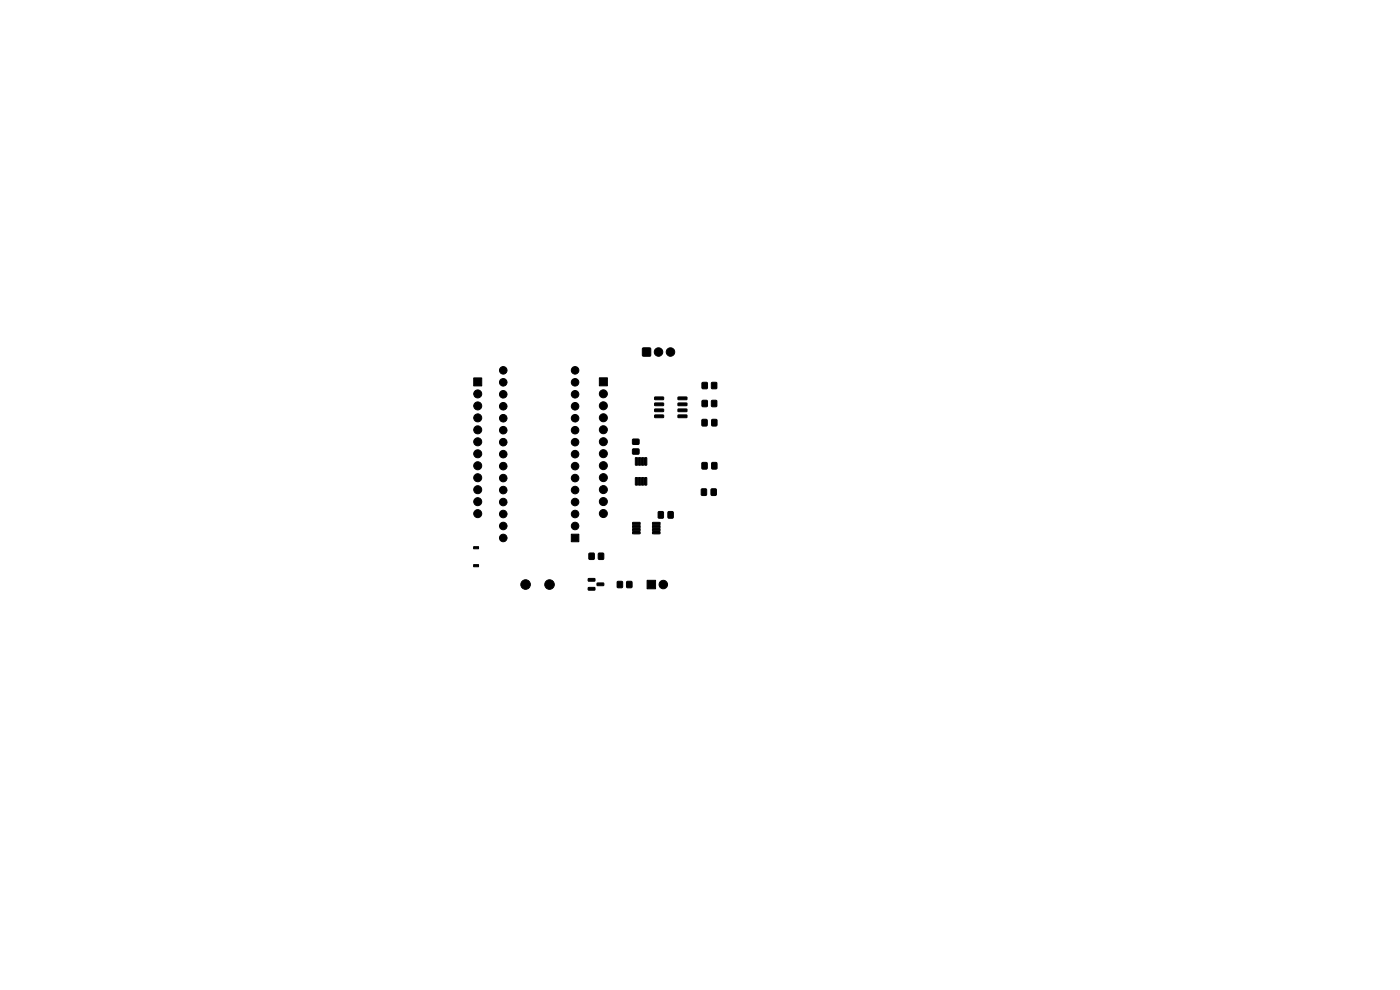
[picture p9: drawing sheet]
<svg xmlns="http://www.w3.org/2000/svg" width="297mm" height="210mm" viewBox="0 0 297 210" stroke-linecap="round" stroke-linejoin="round" font-family="sans-serif">
<g fill="#000" stroke="#000" stroke-width=".21">
<path d="M136.3 73.8h1.7v1.7h-1.7zM100.5 80.2h1.7v1.7h-1.7zM127.1 80.2h1.8v1.7h-1.8zM134.2 95.3h1.3v1h-1.3zM134.2 93.2h1.3v1h-1.3zM134.8 97.1h.5l-.1 1.6-.4-.1zM135.5 97.1h.4l-.1 1.6-.4-.1zM136.1 97.1h.5l-.1 1.6-.4-.1zM136.8 97.1h.4l-.1 1.6-.4-.1zM138.9 84.2h1.8l.1 .5-1.9 .1zM138.9 85.5h1.8l.1 .5-1.9 .1zM138.9 86.8h1.8l.1 .4-1.9 .1z"/>
<path d="M138.9 88.1l1.8-.1 .1 .5-1.9 .1zM143.8 88.1l1.9-.1v.5l-1.8 .1zM143.8 86.8h1.9v.4l-1.8 .1zM143.8 85.5h1.9v.5l-1.8 .1zM143.8 84.2h1.9v.5l-1.8 .1zM148.9 89h1.1v1.3h-1.1zM148.9 98.2h1.1v1.3h-1.1zM149 85h1v1.2h-1zM149 81.2h1v1.2h-1zM151 89h1.1v1.3h-1.1zM151 85h1v1.2h-1zM151 81.2h1v1.2h-1z"/>
<path d="M151 98.2h1.1v1.3h-1.1zM100.5 116h1v.4h-1zM100.5 119.8h1v.4h-1zM121.2 113.3h1.6v1.6h-1.6zM125 117.4h1v1.2h-1zM127 117.4h1v1.2h-1zM134.2 110.8h1.5l.1 .4-1.5 .1zM134.2 111.5h1.5l.1 .4h-1.5zM134.2 112.1h1.5l.1 .4-1.5 .1zM134.2 112.8h1.5l.1 .4h-1.5zM134.8 101.3l.5 .1-.1 1.5-.4-.1zM135.5 101.3l.4 .1-.1 1.5-.4-.1z"/>
<path d="M136.1 101.3l.5 .1-.1 1.5-.4-.1zM136.8 101.3l.4 .1-.1 1.5-.4-.1zM138.4 112.8h1.6v.4h-1.5zM138.4 112.1h1.6v.4l-1.5 .1zM138.4 111.5h1.6v.4h-1.5zM138.4 110.8h1.6v.4l-1.5 .1zM139.7 108.6h1v1.3h-1zM141.7 108.6h1.1v1.3h-1.1zM148.8 103.7h1v1.3h-1zM150.9 103.7h1v1.3h-1zM124.8 122.7h1.3l.1 .5-1.3 .1zM124.8 124.6h1.3l.1 .5-1.3 .1z"/>
<path d="M126.7 123.7h1.3l.1 .5h-1.4zM131 123.4h1v1.2h-1zM133 123.4h1v1.2h-1zM137.3 123.1h1.8v1.8h-1.8z"/>
<circle cx="106.8" cy="78.6" r=".8"/>
<circle cx="122" cy="78.6" r=".8"/>
<circle cx="139.7" cy="74.7" r=".9"/>
<circle cx="142.2" cy="74.7" r=".9"/>
<circle cx="101.3" cy="83.6" r=".85"/>
<circle cx="101.3" cy="93.7" r=".85"/>
<circle cx="101.3" cy="98.8" r=".85"/>
<circle cx="101.3" cy="88.6" r=".85"/>
<circle cx="101.3" cy="91.2" r=".85"/>
<circle cx="101.3" cy="86.1" r=".85"/>
<circle cx="101.3" cy="96.3" r=".85"/>
<circle cx="106.8" cy="93.8" r=".8"/>
<circle cx="106.8" cy="96.3" r=".8"/>
<circle cx="106.8" cy="98.9" r=".8"/>
<circle cx="106.8" cy="81.1" r=".8"/>
<circle cx="106.8" cy="83.6" r=".8"/>
<circle cx="106.8" cy="86.2" r=".8"/>
<circle cx="106.8" cy="88.7" r=".8"/>
<circle cx="106.8" cy="91.3" r=".8"/>
<circle cx="122" cy="83.6" r=".8"/>
<circle cx="122" cy="96.3" r=".8"/>
<circle cx="122" cy="91.3" r=".8"/>
<circle cx="122" cy="86.2" r=".8"/>
<circle cx="122" cy="98.9" r=".8"/>
<circle cx="122" cy="88.7" r=".8"/>
<circle cx="122" cy="81.1" r=".8"/>
<circle cx="122" cy="93.8" r=".8"/>
<circle cx="128" cy="86.1" r=".85"/>
<circle cx="128" cy="98.8" r=".85"/>
<circle cx="128" cy="93.7" r=".85"/>
<circle cx="128" cy="88.6" r=".85"/>
<circle cx="128" cy="91.2" r=".85"/>
<circle cx="128" cy="96.2" r=".85"/>
<circle cx="128" cy="83.5" r=".85"/>
<circle cx="101.3" cy="106.4" r=".85"/>
<circle cx="101.3" cy="101.3" r=".85"/>
<circle cx="101.3" cy="109" r=".85"/>
<circle cx="101.3" cy="103.9" r=".85"/>
<circle cx="106.8" cy="106.5" r=".8"/>
<circle cx="106.8" cy="111.6" r=".8"/>
<circle cx="106.8" cy="101.4" r=".8"/>
<circle cx="106.8" cy="109" r=".8"/>
<circle cx="106.8" cy="104" r=".8"/>
<circle cx="106.8" cy="114.1" r=".8"/>
<circle cx="122" cy="109" r=".8"/>
<circle cx="122" cy="106.5" r=".8"/>
<circle cx="122" cy="104" r=".8"/>
<circle cx="122" cy="101.4" r=".8"/>
<circle cx="122" cy="111.6" r=".8"/>
<circle cx="128" cy="101.3" r=".85"/>
<circle cx="128" cy="103.9" r=".85"/>
<circle cx="128" cy="108.9" r=".85"/>
<circle cx="128" cy="106.4" r=".85"/>
<circle cx="111.5" cy="124" r="1.02"/>
<circle cx="116.6" cy="124" r="1.02"/>
<circle cx="140.7" cy="124" r=".9"/>
</g>
</svg>
